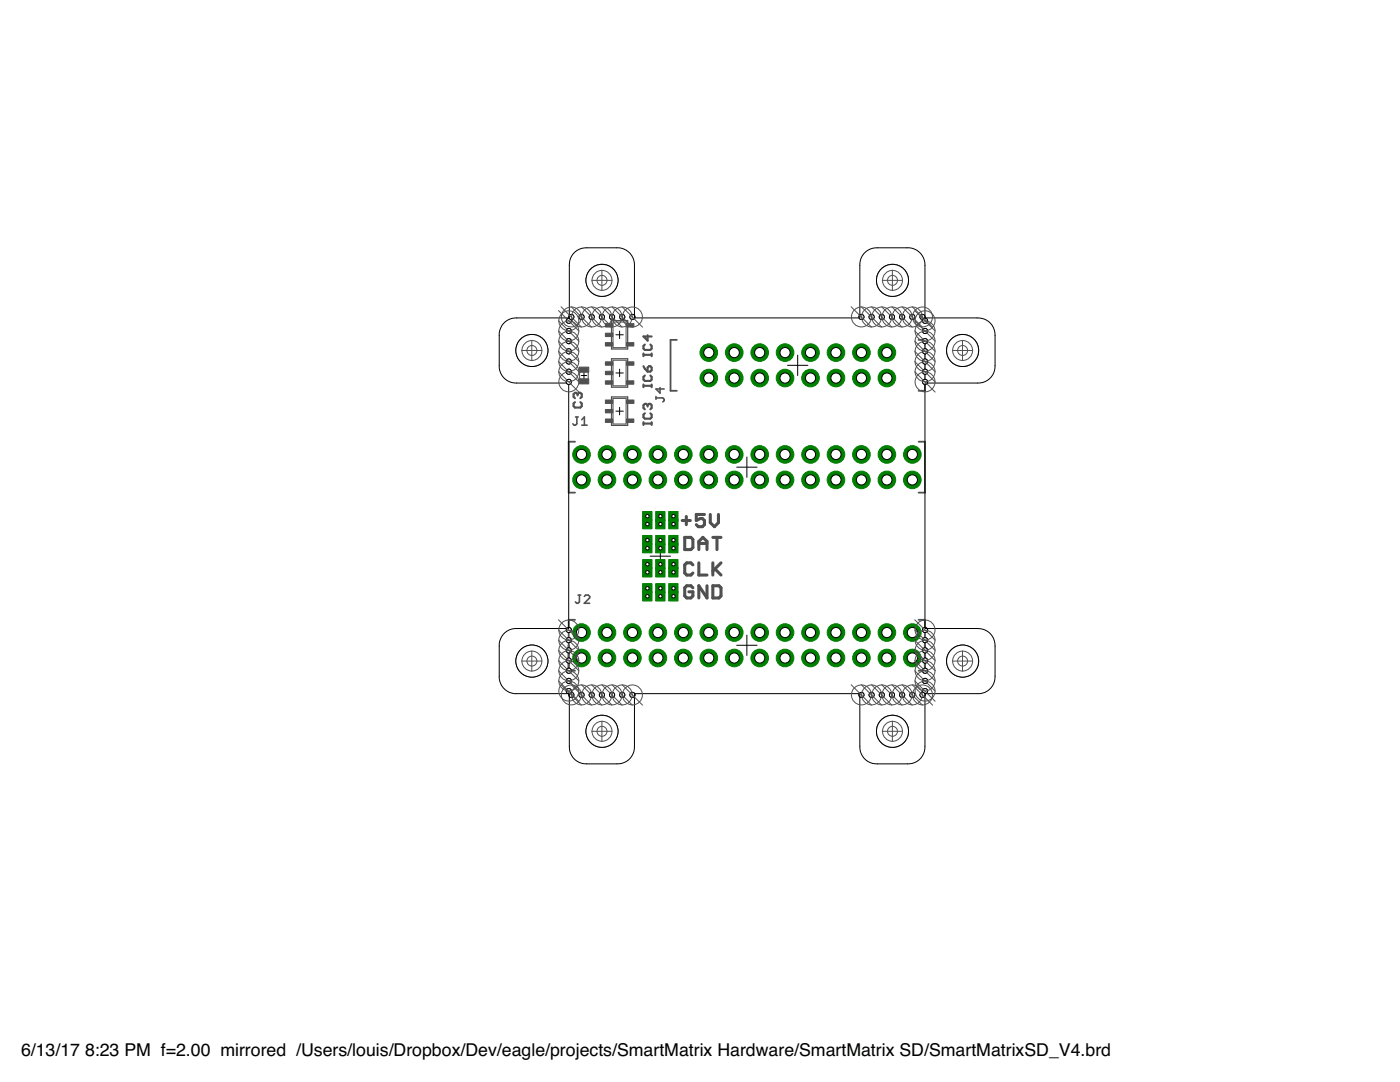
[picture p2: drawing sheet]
<svg xmlns="http://www.w3.org/2000/svg" width="279mm" height="216mm" viewBox="0 0 279 216" stroke-linecap="round" stroke-linejoin="round" font-family="sans-serif">
<defs><g id="words">
<g font-size="3.5">
<text x="4.2" y="210.7">6/13/17</text>
<text x="17" y="210.7">8:23 PM f=2.00 mirrored /Users/louis/Dropbox/Dev/eagle/projects/SmartMatrix Hardware/SmartMatrix SD/SmartMatrixSD_V4.brd</text>
</g>
</g></defs>
<g fill="none" stroke="#505050" stroke-width=".42">
<path d="M115.3 78.6l-.3-.2h-.3l-.2 .2v.6l.2 .3M115.3 78.6l.2-.2h.3l.3 .2v.6l-.3 .3M115.3 78.6v.3M128.4 70.5v.6M128.4 76.7v.6M128.4 70.8h1.6M128.4 77h1.6M128.4 73.1l.3 .5 .5 .5M128.7 68.7l-.3 .3v.6l.3 .2h1.1l.2-.2v-.6l-.2-.3M128.7 74.9l-.3 .3v.6l.3 .2h1.1l.2-.2v-.6l-.2-.3M129.2 73.3l.3-.2h.3l.2 .2v.6l-.2 .2h-.6zM129.2 66.9v1.1l-.8-.9h1.6"/>
<path d="M130 70.5v.6M130 76.7v.6M114.7 80.2l-.2 .3v.5l.2 .3h1.1l.3-.3v-.5l-.3-.3M128.4 84.5h1.6M128.4 84.2v.6M128.7 82.5l-.3 .2v.6l.3 .2h1.1l.2-.2v-.6l-.2-.2M129.2 80.9l.3-.3h.3l.2 .3v.5l-.2 .3M129.2 80.9l-.2-.3h-.3l-.3 .3v.5l.3 .3M129.2 80.9v.2M130 84.2v.6M113.5 128.8v5M184.6 128.8v5"/>
</g>
<g fill="none" stroke="#505050" stroke-width=".61">
<path d="M136.1 103.9h1.7M136.7 107.2h1.2l.4 .4v1.7l-.4 .4h-1.2zM137 103.1v1.6M138.3 117.3l-.4-.4h-.8l-.4 .4v1.6l.4 .4h.8l.4-.4v-.8h-.8M138.3 112.7l-.4-.4h-.8l-.4 .4v1.6l.4 .4h.8l.4-.4M139.5 109.7v-1.7l.8-.8 .8 .8v1.7M139.5 112.3v2.4h1.6M139.5 108.4h1.6M140.6 102.7h-1.6v1.2l.8-.4h.4l.4 .4v.8l-.4 .4h-.8l-.4-.4M141.1 116.9v2.4l-1.6-2.4v2.4M141.8 102.7v1.6l.8 .8 .8-.8v-1.6M142.3 116.9h1.2l.4 .4v1.6l-.4 .4h-1.2z"/>
<path d="M142.3 112.3v2.4M142.3 107.2h1.6M142.7 113.5l1.2 1.2M143.1 107.2v2.5M143.9 112.3l-1.6 1.6"/>
</g>
<path d="M121.1 66.8h.1M121.1 74.4h.1M122.3 64.3h2.6v5.1h-2.6zM122.3 71.9h2.6v5.1h-2.6zM122.3 79.5h2.6v5.1h-2.6zM121.1 82h.1" fill="none" stroke="#505050" stroke-width=".2"/>
<path d="M122 64h3.3v5.6h-3.3zM122 71.6h3.3v5.7h-3.3zM122 79.2h3.3v5.7h-3.3z" fill="none" stroke="#505050" stroke-width=".25"/>
<g fill="#505050" stroke="#505050" stroke-width=".2">
<path d="M125 64.6h1.5v.7h-1.5z"/>
<path d="M125 68.4h1.5v.6h-1.5z"/>
<path d="M120.8 64.6h1.5v.7h-1.5z"/>
<path d="M120.8 66.5h1.5v.7h-1.5z"/>
<path d="M120.8 68.4h1.5v.6h-1.5z"/>
<path d="M125 79.8h1.5v.7h-1.5z"/>
<path d="M125 83.6h1.5v.7h-1.5z"/>
<path d="M120.8 79.8h1.5v.7h-1.5z"/>
<path d="M120.8 81.7h1.5v.7h-1.5z"/>
<path d="M120.8 83.6h1.5v.7h-1.5z"/>
<path d="M125 72.2h1.5v.7h-1.5z"/>
<path d="M125 76h1.5v.7h-1.5z"/>
<path d="M120.8 72.2h1.5v.7h-1.5z"/>
<path d="M120.8 74.1h1.5v.7h-1.5z"/>
<path d="M120.8 76h1.5v.7h-1.5z"/>
<path d="M115.6 75.6h1.9v1h-1.9z"/>
<path d="M115.6 73.3h1.9v1h-1.9z"/>
</g>
<path d="M135.1 67.8h-1.3v10.2h1.3M183.3 67.8h1.3v10.2h-1.3M114.8 88.1h-1.3v10.2h1.3M183.3 88.1h1.3v10.2h-1.3M114.8 123.7h-1.3v10.1h1.3M183.3 123.7h1.3v10.1h-1.3" fill="none" stroke="#505050" stroke-width=".36"/>
<path d="M115.7 74.2v1.4M117.4 74.2v1.4" fill="none" stroke="#505050" stroke-width=".21"/>
<path d="M130.9 79.4h1.4l.2 .3v.2l-.2 .3M130.9 79.1v.6M131.7 77.3v1.1l-.8-.8h1.6M114.9 83.2h.5M115.1 83.2v1.4l-.2 .2h-.3l-.3-.2M116.1 84.8h1.1M116.1 83.8l.5-.6v1.6M115.4 118.7h.5M115.6 118.7v1.4l-.2 .3h-.3l-.3-.3M116.6 119l.3-.3h.5l.3 .3v.3l-1.1 1.1h1.1" fill="none" stroke="#505050" stroke-width=".32"/>
<g fill="none" stroke="#000" stroke-width=".2">
<path d="M116 74.9h1.1M116.5 74.4v1.1M122.9 66.8h1.5M122.9 74.4h1.5M123.7 66.1v1.5M123.7 73.7v1.5M157.2 72.9h4M159.2 70.9v4M122.9 82h1.5M123.7 81.3v1.5M147 93.2h4.1M149.1 91.2v4"/>
<path d="M129.8 111h4M131.8 108.9v4.1M147 128.8h4.1M149.1 126.7v4.1"/>
</g>
<path d="M133.5 102.1h1.8v1.8h-1.8z" fill="#008000" stroke="#008000" stroke-width=".2"/>
<circle cx="134.4" cy="103" r=".34" fill="#fff" stroke="#000" stroke-width=".2"/>
<path d="M133.5 103.7h1.8v1.8h-1.8z" fill="#008000" stroke="#008000" stroke-width=".2"/>
<circle cx="134.4" cy="104.6" r=".34" fill="#fff" stroke="#000" stroke-width=".2"/>
<path d="M128.2 103.7h1.9v1.8h-1.9z" fill="#008000" stroke="#008000" stroke-width=".2"/>
<circle cx="129.2" cy="104.6" r=".34" fill="#fff" stroke="#000" stroke-width=".2"/>
<path d="M128.2 102.1h1.9v1.8h-1.9z" fill="#008000" stroke="#008000" stroke-width=".2"/>
<circle cx="129.2" cy="103" r=".34" fill="#fff" stroke="#000" stroke-width=".2"/>
<path d="M130.9 102.1h1.8v1.8h-1.8z" fill="#008000" stroke="#008000" stroke-width=".2"/>
<circle cx="131.8" cy="103" r=".34" fill="#fff" stroke="#000" stroke-width=".2"/>
<path d="M130.9 103.7h1.8v1.8h-1.8z" fill="#008000" stroke="#008000" stroke-width=".2"/>
<circle cx="131.8" cy="104.6" r=".34" fill="#fff" stroke="#000" stroke-width=".2"/>
<path d="M133.5 106.8h1.8v1.9h-1.8z" fill="#008000" stroke="#008000" stroke-width=".2"/>
<circle cx="134.4" cy="107.8" r=".34" fill="#fff" stroke="#000" stroke-width=".2"/>
<path d="M133.5 108.5h1.8v1.8h-1.8z" fill="#008000" stroke="#008000" stroke-width=".2"/>
<circle cx="134.4" cy="109.4" r=".34" fill="#fff" stroke="#000" stroke-width=".2"/>
<path d="M130.9 106.8h1.8v1.9h-1.8z" fill="#008000" stroke="#008000" stroke-width=".2"/>
<circle cx="131.8" cy="107.8" r=".34" fill="#fff" stroke="#000" stroke-width=".2"/>
<path d="M130.9 108.5h1.8v1.8h-1.8z" fill="#008000" stroke="#008000" stroke-width=".2"/>
<circle cx="131.8" cy="109.4" r=".34" fill="#fff" stroke="#000" stroke-width=".2"/>
<path d="M128.2 106.8h1.9v1.9h-1.9z" fill="#008000" stroke="#008000" stroke-width=".2"/>
<circle cx="129.2" cy="107.8" r=".34" fill="#fff" stroke="#000" stroke-width=".2"/>
<path d="M128.2 108.5h1.9v1.8h-1.9z" fill="#008000" stroke="#008000" stroke-width=".2"/>
<circle cx="129.2" cy="109.4" r=".34" fill="#fff" stroke="#000" stroke-width=".2"/>
<path d="M133.5 111.7h1.8v1.8h-1.8z" fill="#008000" stroke="#008000" stroke-width=".2"/>
<circle cx="134.4" cy="112.6" r=".34" fill="#fff" stroke="#000" stroke-width=".2"/>
<path d="M133.5 113.3h1.8v1.8h-1.8z" fill="#008000" stroke="#008000" stroke-width=".2"/>
<circle cx="134.4" cy="114.2" r=".34" fill="#fff" stroke="#000" stroke-width=".2"/>
<path d="M130.9 111.7h1.8v1.8h-1.8z" fill="#008000" stroke="#008000" stroke-width=".2"/>
<circle cx="131.8" cy="112.6" r=".34" fill="#fff" stroke="#000" stroke-width=".2"/>
<path d="M130.9 113.3h1.8v1.8h-1.8z" fill="#008000" stroke="#008000" stroke-width=".2"/>
<circle cx="131.8" cy="114.2" r=".34" fill="#fff" stroke="#000" stroke-width=".2"/>
<path d="M128.2 111.7h1.9v1.8h-1.9z" fill="#008000" stroke="#008000" stroke-width=".2"/>
<circle cx="129.2" cy="112.6" r=".34" fill="#fff" stroke="#000" stroke-width=".2"/>
<path d="M128.2 113.3h1.9v1.8h-1.9z" fill="#008000" stroke="#008000" stroke-width=".2"/>
<circle cx="129.2" cy="114.2" r=".34" fill="#fff" stroke="#000" stroke-width=".2"/>
<path d="M133.5 116.5h1.8v1.8h-1.8z" fill="#008000" stroke="#008000" stroke-width=".2"/>
<circle cx="134.4" cy="117.4" r=".34" fill="#fff" stroke="#000" stroke-width=".2"/>
<path d="M133.5 118h1.8v1.9h-1.8z" fill="#008000" stroke="#008000" stroke-width=".2"/>
<circle cx="134.4" cy="119" r=".34" fill="#fff" stroke="#000" stroke-width=".2"/>
<path d="M130.9 116.5h1.8v1.8h-1.8z" fill="#008000" stroke="#008000" stroke-width=".2"/>
<circle cx="131.8" cy="117.4" r=".34" fill="#fff" stroke="#000" stroke-width=".2"/>
<path d="M130.9 118h1.8v1.9h-1.8z" fill="#008000" stroke="#008000" stroke-width=".2"/>
<circle cx="131.8" cy="119" r=".34" fill="#fff" stroke="#000" stroke-width=".2"/>
<path d="M128.2 116.5h1.9v1.8h-1.9z" fill="#008000" stroke="#008000" stroke-width=".2"/>
<circle cx="129.2" cy="117.4" r=".34" fill="#fff" stroke="#000" stroke-width=".2"/>
<path d="M128.2 118h1.9v1.9h-1.9z" fill="#008000" stroke="#008000" stroke-width=".2"/>
<circle cx="129.2" cy="119" r=".34" fill="#fff" stroke="#000" stroke-width=".2"/>
<circle cx="121.1" cy="95.8" r="1.76" fill="#008000" stroke="#008000" stroke-width=".2"/>
<circle cx="121.1" cy="95.8" r="1.02" fill="#fff" stroke="#000" stroke-width=".2"/>
<circle cx="121.1" cy="90.7" r="1.76" fill="#008000" stroke="#008000" stroke-width=".2"/>
<circle cx="121.1" cy="90.7" r="1.02" fill="#fff" stroke="#000" stroke-width=".2"/>
<circle cx="126.2" cy="95.8" r="1.76" fill="#008000" stroke="#008000" stroke-width=".2"/>
<circle cx="126.2" cy="95.8" r="1.02" fill="#fff" stroke="#000" stroke-width=".2"/>
<circle cx="126.2" cy="90.7" r="1.76" fill="#008000" stroke="#008000" stroke-width=".2"/>
<circle cx="126.2" cy="90.7" r="1.02" fill="#fff" stroke="#000" stroke-width=".2"/>
<circle cx="131.3" cy="95.8" r="1.76" fill="#008000" stroke="#008000" stroke-width=".2"/>
<circle cx="131.3" cy="95.8" r="1.02" fill="#fff" stroke="#000" stroke-width=".2"/>
<circle cx="131.3" cy="90.7" r="1.76" fill="#008000" stroke="#008000" stroke-width=".2"/>
<circle cx="131.3" cy="90.7" r="1.02" fill="#fff" stroke="#000" stroke-width=".2"/>
<circle cx="136.4" cy="95.8" r="1.76" fill="#008000" stroke="#008000" stroke-width=".2"/>
<circle cx="136.4" cy="95.8" r="1.02" fill="#fff" stroke="#000" stroke-width=".2"/>
<circle cx="136.4" cy="90.7" r="1.76" fill="#008000" stroke="#008000" stroke-width=".2"/>
<circle cx="136.4" cy="90.7" r="1.02" fill="#fff" stroke="#000" stroke-width=".2"/>
<circle cx="141.5" cy="95.8" r="1.76" fill="#008000" stroke="#008000" stroke-width=".2"/>
<circle cx="141.5" cy="95.8" r="1.02" fill="#fff" stroke="#000" stroke-width=".2"/>
<circle cx="141.5" cy="90.7" r="1.76" fill="#008000" stroke="#008000" stroke-width=".2"/>
<circle cx="141.5" cy="90.7" r="1.02" fill="#fff" stroke="#000" stroke-width=".2"/>
<circle cx="146.5" cy="95.8" r="1.76" fill="#008000" stroke="#008000" stroke-width=".2"/>
<circle cx="146.5" cy="95.8" r="1.02" fill="#fff" stroke="#000" stroke-width=".2"/>
<circle cx="146.5" cy="90.7" r="1.76" fill="#008000" stroke="#008000" stroke-width=".2"/>
<circle cx="146.5" cy="90.7" r="1.02" fill="#fff" stroke="#000" stroke-width=".2"/>
<circle cx="151.6" cy="95.8" r="1.76" fill="#008000" stroke="#008000" stroke-width=".2"/>
<circle cx="151.6" cy="95.8" r="1.02" fill="#fff" stroke="#000" stroke-width=".2"/>
<circle cx="151.6" cy="90.7" r="1.76" fill="#008000" stroke="#008000" stroke-width=".2"/>
<circle cx="151.6" cy="90.7" r="1.02" fill="#fff" stroke="#000" stroke-width=".2"/>
<circle cx="156.7" cy="95.8" r="1.76" fill="#008000" stroke="#008000" stroke-width=".2"/>
<circle cx="156.7" cy="95.8" r="1.02" fill="#fff" stroke="#000" stroke-width=".2"/>
<circle cx="156.7" cy="90.7" r="1.76" fill="#008000" stroke="#008000" stroke-width=".2"/>
<circle cx="156.7" cy="90.7" r="1.02" fill="#fff" stroke="#000" stroke-width=".2"/>
<circle cx="161.8" cy="95.8" r="1.76" fill="#008000" stroke="#008000" stroke-width=".2"/>
<circle cx="161.8" cy="95.8" r="1.02" fill="#fff" stroke="#000" stroke-width=".2"/>
<circle cx="161.8" cy="90.7" r="1.76" fill="#008000" stroke="#008000" stroke-width=".2"/>
<circle cx="161.8" cy="90.7" r="1.02" fill="#fff" stroke="#000" stroke-width=".2"/>
<circle cx="166.8" cy="95.8" r="1.76" fill="#008000" stroke="#008000" stroke-width=".2"/>
<circle cx="166.8" cy="95.8" r="1.02" fill="#fff" stroke="#000" stroke-width=".2"/>
<circle cx="166.8" cy="90.7" r="1.76" fill="#008000" stroke="#008000" stroke-width=".2"/>
<circle cx="166.8" cy="90.7" r="1.02" fill="#fff" stroke="#000" stroke-width=".2"/>
<circle cx="171.9" cy="95.8" r="1.76" fill="#008000" stroke="#008000" stroke-width=".2"/>
<circle cx="171.9" cy="95.8" r="1.02" fill="#fff" stroke="#000" stroke-width=".2"/>
<circle cx="171.9" cy="90.7" r="1.76" fill="#008000" stroke="#008000" stroke-width=".2"/>
<circle cx="171.9" cy="90.7" r="1.02" fill="#fff" stroke="#000" stroke-width=".2"/>
<circle cx="177" cy="95.8" r="1.76" fill="#008000" stroke="#008000" stroke-width=".2"/>
<circle cx="177" cy="95.8" r="1.02" fill="#fff" stroke="#000" stroke-width=".2"/>
<circle cx="177" cy="90.7" r="1.76" fill="#008000" stroke="#008000" stroke-width=".2"/>
<circle cx="177" cy="90.7" r="1.02" fill="#fff" stroke="#000" stroke-width=".2"/>
<circle cx="182.1" cy="95.8" r="1.76" fill="#008000" stroke="#008000" stroke-width=".2"/>
<circle cx="182.1" cy="95.8" r="1.02" fill="#fff" stroke="#000" stroke-width=".2"/>
<circle cx="182.1" cy="90.7" r="1.76" fill="#008000" stroke="#008000" stroke-width=".2"/>
<circle cx="182.1" cy="90.7" r="1.02" fill="#fff" stroke="#000" stroke-width=".2"/>
<circle cx="116.1" cy="95.8" r="1.76" fill="#008000" stroke="#008000" stroke-width=".2"/>
<circle cx="116.1" cy="95.8" r="1.02" fill="#fff" stroke="#000" stroke-width=".2"/>
<circle cx="116.1" cy="90.7" r="1.76" fill="#008000" stroke="#008000" stroke-width=".2"/>
<circle cx="116.1" cy="90.7" r="1.02" fill="#fff" stroke="#000" stroke-width=".2"/>
<circle cx="121.1" cy="131.3" r="1.76" fill="#008000" stroke="#008000" stroke-width=".2"/>
<circle cx="121.1" cy="131.3" r="1.02" fill="#fff" stroke="#000" stroke-width=".2"/>
<circle cx="121.1" cy="126.2" r="1.76" fill="#008000" stroke="#008000" stroke-width=".2"/>
<circle cx="121.1" cy="126.2" r="1.02" fill="#fff" stroke="#000" stroke-width=".2"/>
<circle cx="126.2" cy="131.3" r="1.76" fill="#008000" stroke="#008000" stroke-width=".2"/>
<circle cx="126.2" cy="131.3" r="1.02" fill="#fff" stroke="#000" stroke-width=".2"/>
<circle cx="126.2" cy="126.2" r="1.76" fill="#008000" stroke="#008000" stroke-width=".2"/>
<circle cx="126.2" cy="126.2" r="1.02" fill="#fff" stroke="#000" stroke-width=".2"/>
<circle cx="131.3" cy="131.3" r="1.76" fill="#008000" stroke="#008000" stroke-width=".2"/>
<circle cx="131.3" cy="131.3" r="1.02" fill="#fff" stroke="#000" stroke-width=".2"/>
<circle cx="131.3" cy="126.2" r="1.76" fill="#008000" stroke="#008000" stroke-width=".2"/>
<circle cx="131.3" cy="126.2" r="1.02" fill="#fff" stroke="#000" stroke-width=".2"/>
<circle cx="136.4" cy="131.3" r="1.76" fill="#008000" stroke="#008000" stroke-width=".2"/>
<circle cx="136.4" cy="131.3" r="1.02" fill="#fff" stroke="#000" stroke-width=".2"/>
<circle cx="136.4" cy="126.2" r="1.76" fill="#008000" stroke="#008000" stroke-width=".2"/>
<circle cx="136.4" cy="126.2" r="1.02" fill="#fff" stroke="#000" stroke-width=".2"/>
<circle cx="141.5" cy="131.3" r="1.76" fill="#008000" stroke="#008000" stroke-width=".2"/>
<circle cx="141.5" cy="131.3" r="1.02" fill="#fff" stroke="#000" stroke-width=".2"/>
<circle cx="141.5" cy="126.2" r="1.76" fill="#008000" stroke="#008000" stroke-width=".2"/>
<circle cx="141.5" cy="126.2" r="1.02" fill="#fff" stroke="#000" stroke-width=".2"/>
<circle cx="146.5" cy="131.3" r="1.76" fill="#008000" stroke="#008000" stroke-width=".2"/>
<circle cx="146.5" cy="131.3" r="1.02" fill="#fff" stroke="#000" stroke-width=".2"/>
<circle cx="146.5" cy="126.2" r="1.76" fill="#008000" stroke="#008000" stroke-width=".2"/>
<circle cx="146.5" cy="126.2" r="1.02" fill="#fff" stroke="#000" stroke-width=".2"/>
<circle cx="151.6" cy="131.3" r="1.76" fill="#008000" stroke="#008000" stroke-width=".2"/>
<circle cx="151.6" cy="131.3" r="1.02" fill="#fff" stroke="#000" stroke-width=".2"/>
<circle cx="151.6" cy="126.2" r="1.76" fill="#008000" stroke="#008000" stroke-width=".2"/>
<circle cx="151.6" cy="126.2" r="1.02" fill="#fff" stroke="#000" stroke-width=".2"/>
<circle cx="156.7" cy="131.3" r="1.76" fill="#008000" stroke="#008000" stroke-width=".2"/>
<circle cx="156.7" cy="131.3" r="1.02" fill="#fff" stroke="#000" stroke-width=".2"/>
<circle cx="156.7" cy="126.2" r="1.76" fill="#008000" stroke="#008000" stroke-width=".2"/>
<circle cx="156.7" cy="126.2" r="1.02" fill="#fff" stroke="#000" stroke-width=".2"/>
<circle cx="161.8" cy="131.3" r="1.76" fill="#008000" stroke="#008000" stroke-width=".2"/>
<circle cx="161.8" cy="131.3" r="1.02" fill="#fff" stroke="#000" stroke-width=".2"/>
<circle cx="161.8" cy="126.2" r="1.76" fill="#008000" stroke="#008000" stroke-width=".2"/>
<circle cx="161.8" cy="126.2" r="1.02" fill="#fff" stroke="#000" stroke-width=".2"/>
<circle cx="166.8" cy="131.3" r="1.76" fill="#008000" stroke="#008000" stroke-width=".2"/>
<circle cx="166.8" cy="131.3" r="1.02" fill="#fff" stroke="#000" stroke-width=".2"/>
<circle cx="166.8" cy="126.2" r="1.76" fill="#008000" stroke="#008000" stroke-width=".2"/>
<circle cx="166.8" cy="126.2" r="1.02" fill="#fff" stroke="#000" stroke-width=".2"/>
<circle cx="171.9" cy="131.3" r="1.76" fill="#008000" stroke="#008000" stroke-width=".2"/>
<circle cx="171.9" cy="131.3" r="1.02" fill="#fff" stroke="#000" stroke-width=".2"/>
<circle cx="171.9" cy="126.2" r="1.76" fill="#008000" stroke="#008000" stroke-width=".2"/>
<circle cx="171.9" cy="126.2" r="1.02" fill="#fff" stroke="#000" stroke-width=".2"/>
<circle cx="177" cy="131.3" r="1.76" fill="#008000" stroke="#008000" stroke-width=".2"/>
<circle cx="177" cy="131.3" r="1.02" fill="#fff" stroke="#000" stroke-width=".2"/>
<circle cx="177" cy="126.2" r="1.76" fill="#008000" stroke="#008000" stroke-width=".2"/>
<circle cx="177" cy="126.2" r="1.02" fill="#fff" stroke="#000" stroke-width=".2"/>
<circle cx="182.1" cy="131.3" r="1.76" fill="#008000" stroke="#008000" stroke-width=".2"/>
<circle cx="182.1" cy="131.3" r="1.02" fill="#fff" stroke="#000" stroke-width=".2"/>
<circle cx="182.1" cy="126.2" r="1.76" fill="#008000" stroke="#008000" stroke-width=".2"/>
<circle cx="182.1" cy="126.2" r="1.02" fill="#fff" stroke="#000" stroke-width=".2"/>
<circle cx="116.1" cy="131.3" r="1.76" fill="#008000" stroke="#008000" stroke-width=".2"/>
<circle cx="116.1" cy="131.3" r="1.02" fill="#fff" stroke="#000" stroke-width=".2"/>
<circle cx="116.1" cy="126.2" r="1.76" fill="#008000" stroke="#008000" stroke-width=".2"/>
<circle cx="116.1" cy="126.2" r="1.02" fill="#fff" stroke="#000" stroke-width=".2"/>
<circle cx="141.5" cy="75.4" r="1.76" fill="#008000" stroke="#008000" stroke-width=".2"/>
<circle cx="141.5" cy="75.4" r="1.02" fill="#fff" stroke="#000" stroke-width=".2"/>
<circle cx="141.5" cy="70.4" r="1.76" fill="#008000" stroke="#008000" stroke-width=".2"/>
<circle cx="141.5" cy="70.4" r="1.02" fill="#fff" stroke="#000" stroke-width=".2"/>
<circle cx="146.5" cy="75.4" r="1.76" fill="#008000" stroke="#008000" stroke-width=".2"/>
<circle cx="146.5" cy="75.4" r="1.02" fill="#fff" stroke="#000" stroke-width=".2"/>
<circle cx="146.5" cy="70.4" r="1.76" fill="#008000" stroke="#008000" stroke-width=".2"/>
<circle cx="146.5" cy="70.4" r="1.02" fill="#fff" stroke="#000" stroke-width=".2"/>
<circle cx="151.6" cy="75.4" r="1.76" fill="#008000" stroke="#008000" stroke-width=".2"/>
<circle cx="151.6" cy="75.4" r="1.02" fill="#fff" stroke="#000" stroke-width=".2"/>
<circle cx="151.6" cy="70.4" r="1.76" fill="#008000" stroke="#008000" stroke-width=".2"/>
<circle cx="151.6" cy="70.4" r="1.02" fill="#fff" stroke="#000" stroke-width=".2"/>
<circle cx="156.7" cy="75.4" r="1.76" fill="#008000" stroke="#008000" stroke-width=".2"/>
<circle cx="156.7" cy="75.4" r="1.02" fill="#fff" stroke="#000" stroke-width=".2"/>
<circle cx="156.7" cy="70.4" r="1.76" fill="#008000" stroke="#008000" stroke-width=".2"/>
<circle cx="156.7" cy="70.4" r="1.02" fill="#fff" stroke="#000" stroke-width=".2"/>
<circle cx="161.8" cy="75.4" r="1.76" fill="#008000" stroke="#008000" stroke-width=".2"/>
<circle cx="161.8" cy="75.4" r="1.02" fill="#fff" stroke="#000" stroke-width=".2"/>
<circle cx="161.8" cy="70.4" r="1.76" fill="#008000" stroke="#008000" stroke-width=".2"/>
<circle cx="161.8" cy="70.4" r="1.02" fill="#fff" stroke="#000" stroke-width=".2"/>
<circle cx="166.8" cy="75.4" r="1.76" fill="#008000" stroke="#008000" stroke-width=".2"/>
<circle cx="166.8" cy="75.4" r="1.02" fill="#fff" stroke="#000" stroke-width=".2"/>
<circle cx="166.8" cy="70.4" r="1.76" fill="#008000" stroke="#008000" stroke-width=".2"/>
<circle cx="166.8" cy="70.4" r="1.02" fill="#fff" stroke="#000" stroke-width=".2"/>
<circle cx="171.9" cy="75.4" r="1.76" fill="#008000" stroke="#008000" stroke-width=".2"/>
<circle cx="171.9" cy="75.4" r="1.02" fill="#fff" stroke="#000" stroke-width=".2"/>
<circle cx="171.9" cy="70.4" r="1.76" fill="#008000" stroke="#008000" stroke-width=".2"/>
<circle cx="171.9" cy="70.4" r="1.02" fill="#fff" stroke="#000" stroke-width=".2"/>
<circle cx="177" cy="75.4" r="1.76" fill="#008000" stroke="#008000" stroke-width=".2"/>
<circle cx="177" cy="75.4" r="1.02" fill="#fff" stroke="#000" stroke-width=".2"/>
<circle cx="177" cy="70.4" r="1.76" fill="#008000" stroke="#008000" stroke-width=".2"/>
<circle cx="177" cy="70.4" r="1.02" fill="#fff" stroke="#000" stroke-width=".2"/>
<g fill="none" stroke="#000" stroke-width=".2">
<path d="M113.5 76.4v49M126.6 63.4h45M184.6 76.4v49M126.6 138.4h45"/>
<circle cx="113.5" cy="64" r=".51"/>
</g>
<circle cx="113.5" cy="64" r=".51" fill="#fff" stroke="#000" stroke-width=".2"/>
<circle cx="113.5" cy="66" r=".51" fill="none" stroke="#000" stroke-width=".2"/>
<circle cx="113.5" cy="66" r=".51" fill="#fff" stroke="#000" stroke-width=".2"/>
<circle cx="113.5" cy="68.1" r=".51" fill="none" stroke="#000" stroke-width=".2"/>
<circle cx="113.5" cy="68.1" r=".51" fill="#fff" stroke="#000" stroke-width=".2"/>
<circle cx="113.5" cy="70.1" r=".51" fill="none" stroke="#000" stroke-width=".2"/>
<circle cx="113.5" cy="70.1" r=".51" fill="#fff" stroke="#000" stroke-width=".2"/>
<circle cx="113.5" cy="72.1" r=".51" fill="none" stroke="#000" stroke-width=".2"/>
<circle cx="113.5" cy="72.1" r=".51" fill="#fff" stroke="#000" stroke-width=".2"/>
<g fill="none" stroke="#000" stroke-width=".2">
<path d="M99.6 66.9v6M103.1 63.4h10.5M103.1 76.4h10.4"/>
<circle cx="113.5" cy="74.2" r=".51"/>
</g>
<circle cx="113.5" cy="74.2" r=".51" fill="#fff" stroke="#000" stroke-width=".2"/>
<circle cx="113.5" cy="76.2" r=".51" fill="none" stroke="#000" stroke-width=".2"/>
<circle cx="113.5" cy="76.2" r=".51" fill="#fff" stroke="#000" stroke-width=".2"/>
<circle cx="126.2" cy="63.2" r=".51" fill="none" stroke="#000" stroke-width=".2"/>
<circle cx="126.2" cy="63.2" r=".51" fill="#fff" stroke="#000" stroke-width=".2"/>
<circle cx="124.2" cy="63.2" r=".51" fill="none" stroke="#000" stroke-width=".2"/>
<circle cx="124.2" cy="63.2" r=".51" fill="#fff" stroke="#000" stroke-width=".2"/>
<circle cx="122.2" cy="63.2" r=".51" fill="none" stroke="#000" stroke-width=".2"/>
<circle cx="122.2" cy="63.2" r=".51" fill="#fff" stroke="#000" stroke-width=".2"/>
<circle cx="120.1" cy="63.2" r=".51" fill="none" stroke="#000" stroke-width=".2"/>
<circle cx="120.1" cy="63.2" r=".51" fill="#fff" stroke="#000" stroke-width=".2"/>
<circle cx="118.1" cy="63.2" r=".51" fill="none" stroke="#000" stroke-width=".2"/>
<circle cx="118.1" cy="63.2" r=".51" fill="#fff" stroke="#000" stroke-width=".2"/>
<g fill="none" stroke="#000" stroke-width=".2">
<path d="M117.1 49.4h5.9M126.6 52.9v10.5"/>
<circle cx="116.1" cy="63.2" r=".51"/>
</g>
<circle cx="116.1" cy="63.2" r=".51" fill="#fff" stroke="#000" stroke-width=".2"/>
<circle cx="114" cy="63.2" r=".51" fill="none" stroke="#000" stroke-width=".2"/>
<circle cx="114" cy="63.2" r=".51" fill="#fff" stroke="#000" stroke-width=".2"/>
<circle cx="184.1" cy="63.2" r=".51" fill="none" stroke="#000" stroke-width=".2"/>
<circle cx="184.1" cy="63.2" r=".51" fill="#fff" stroke="#000" stroke-width=".2"/>
<circle cx="182.1" cy="63.2" r=".51" fill="none" stroke="#000" stroke-width=".2"/>
<circle cx="182.1" cy="63.2" r=".51" fill="#fff" stroke="#000" stroke-width=".2"/>
<circle cx="180" cy="63.2" r=".51" fill="none" stroke="#000" stroke-width=".2"/>
<circle cx="180" cy="63.2" r=".51" fill="#fff" stroke="#000" stroke-width=".2"/>
<circle cx="178" cy="63.2" r=".51" fill="none" stroke="#000" stroke-width=".2"/>
<circle cx="178" cy="63.2" r=".51" fill="#fff" stroke="#000" stroke-width=".2"/>
<circle cx="176" cy="63.2" r=".51" fill="none" stroke="#000" stroke-width=".2"/>
<circle cx="176" cy="63.2" r=".51" fill="#fff" stroke="#000" stroke-width=".2"/>
<g fill="none" stroke="#000" stroke-width=".2">
<path d="M113.6 52.9v10.5M175.1 49.4h5.9M184.6 52.9v10.5"/>
<circle cx="173.9" cy="63.2" r=".51"/>
</g>
<circle cx="173.9" cy="63.2" r=".51" fill="#fff" stroke="#000" stroke-width=".2"/>
<circle cx="171.9" cy="63.2" r=".51" fill="none" stroke="#000" stroke-width=".2"/>
<circle cx="171.9" cy="63.2" r=".51" fill="#fff" stroke="#000" stroke-width=".2"/>
<circle cx="184.6" cy="76.2" r=".51" fill="none" stroke="#000" stroke-width=".2"/>
<circle cx="184.6" cy="76.2" r=".51" fill="#fff" stroke="#000" stroke-width=".2"/>
<circle cx="184.6" cy="74.2" r=".51" fill="none" stroke="#000" stroke-width=".2"/>
<circle cx="184.6" cy="74.2" r=".51" fill="#fff" stroke="#000" stroke-width=".2"/>
<circle cx="184.6" cy="72.1" r=".51" fill="none" stroke="#000" stroke-width=".2"/>
<circle cx="184.6" cy="72.1" r=".51" fill="#fff" stroke="#000" stroke-width=".2"/>
<circle cx="184.6" cy="70.1" r=".51" fill="none" stroke="#000" stroke-width=".2"/>
<circle cx="184.6" cy="70.1" r=".51" fill="#fff" stroke="#000" stroke-width=".2"/>
<circle cx="184.6" cy="68.1" r=".51" fill="none" stroke="#000" stroke-width=".2"/>
<circle cx="184.6" cy="68.1" r=".51" fill="#fff" stroke="#000" stroke-width=".2"/>
<g fill="none" stroke="#000" stroke-width=".2">
<path d="M171.6 52.9v10.5M184.6 76.4h10.5"/>
<circle cx="184.6" cy="66" r=".51"/>
</g>
<circle cx="184.6" cy="66" r=".51" fill="#fff" stroke="#000" stroke-width=".2"/>
<circle cx="184.6" cy="64" r=".51" fill="none" stroke="#000" stroke-width=".2"/>
<circle cx="184.6" cy="64" r=".51" fill="#fff" stroke="#000" stroke-width=".2"/>
<circle cx="184.6" cy="137.9" r=".51" fill="none" stroke="#000" stroke-width=".2"/>
<circle cx="184.6" cy="137.9" r=".51" fill="#fff" stroke="#000" stroke-width=".2"/>
<circle cx="184.6" cy="135.9" r=".51" fill="none" stroke="#000" stroke-width=".2"/>
<circle cx="184.6" cy="135.9" r=".51" fill="#fff" stroke="#000" stroke-width=".2"/>
<circle cx="184.6" cy="133.8" r=".51" fill="none" stroke="#000" stroke-width=".2"/>
<circle cx="184.6" cy="133.8" r=".51" fill="#fff" stroke="#000" stroke-width=".2"/>
<circle cx="184.6" cy="131.8" r=".51" fill="none" stroke="#000" stroke-width=".2"/>
<circle cx="184.6" cy="131.8" r=".51" fill="#fff" stroke="#000" stroke-width=".2"/>
<circle cx="184.6" cy="129.8" r=".51" fill="none" stroke="#000" stroke-width=".2"/>
<circle cx="184.6" cy="129.8" r=".51" fill="#fff" stroke="#000" stroke-width=".2"/>
<g fill="none" stroke="#000" stroke-width=".2">
<path d="M184.6 63.4h10.4M198.6 66.9v6M184.6 138.4h10.5"/>
<circle cx="184.6" cy="127.7" r=".51"/>
</g>
<circle cx="184.6" cy="127.7" r=".51" fill="#fff" stroke="#000" stroke-width=".2"/>
<circle cx="184.6" cy="125.7" r=".51" fill="none" stroke="#000" stroke-width=".2"/>
<circle cx="184.6" cy="125.7" r=".51" fill="#fff" stroke="#000" stroke-width=".2"/>
<circle cx="171.9" cy="138.7" r=".51" fill="none" stroke="#000" stroke-width=".2"/>
<circle cx="171.9" cy="138.7" r=".51" fill="#fff" stroke="#000" stroke-width=".2"/>
<circle cx="173.9" cy="138.7" r=".51" fill="none" stroke="#000" stroke-width=".2"/>
<circle cx="173.9" cy="138.7" r=".51" fill="#fff" stroke="#000" stroke-width=".2"/>
<circle cx="176" cy="138.7" r=".51" fill="none" stroke="#000" stroke-width=".2"/>
<circle cx="176" cy="138.7" r=".51" fill="#fff" stroke="#000" stroke-width=".2"/>
<circle cx="178" cy="138.7" r=".51" fill="none" stroke="#000" stroke-width=".2"/>
<circle cx="178" cy="138.7" r=".51" fill="#fff" stroke="#000" stroke-width=".2"/>
<circle cx="180" cy="138.7" r=".51" fill="none" stroke="#000" stroke-width=".2"/>
<circle cx="180" cy="138.7" r=".51" fill="#fff" stroke="#000" stroke-width=".2"/>
<g fill="none" stroke="#000" stroke-width=".2">
<path d="M171.6 138.4v10.5M184.6 125.4h10.4M198.6 128.9v6M175.1 152.4h6"/>
<circle cx="182.1" cy="138.7" r=".51"/>
</g>
<circle cx="182.1" cy="138.7" r=".51" fill="#fff" stroke="#000" stroke-width=".2"/>
<circle cx="184.1" cy="138.7" r=".51" fill="none" stroke="#000" stroke-width=".2"/>
<circle cx="184.1" cy="138.7" r=".51" fill="#fff" stroke="#000" stroke-width=".2"/>
<circle cx="114" cy="138.7" r=".51" fill="none" stroke="#000" stroke-width=".2"/>
<circle cx="114" cy="138.7" r=".51" fill="#fff" stroke="#000" stroke-width=".2"/>
<circle cx="116.1" cy="138.7" r=".51" fill="none" stroke="#000" stroke-width=".2"/>
<circle cx="116.1" cy="138.7" r=".51" fill="#fff" stroke="#000" stroke-width=".2"/>
<circle cx="118.1" cy="138.7" r=".51" fill="none" stroke="#000" stroke-width=".2"/>
<circle cx="118.1" cy="138.7" r=".51" fill="#fff" stroke="#000" stroke-width=".2"/>
<circle cx="120.1" cy="138.7" r=".51" fill="none" stroke="#000" stroke-width=".2"/>
<circle cx="120.1" cy="138.7" r=".51" fill="#fff" stroke="#000" stroke-width=".2"/>
<circle cx="122.2" cy="138.7" r=".51" fill="none" stroke="#000" stroke-width=".2"/>
<circle cx="122.2" cy="138.7" r=".51" fill="#fff" stroke="#000" stroke-width=".2"/>
<g fill="none" stroke="#000" stroke-width=".2">
<path d="M113.6 138.4v10.5M184.6 138.4v10.5M117.1 152.4h6"/>
<circle cx="124.2" cy="138.7" r=".51"/>
</g>
<circle cx="124.2" cy="138.7" r=".51" fill="#fff" stroke="#000" stroke-width=".2"/>
<circle cx="126.2" cy="138.7" r=".51" fill="none" stroke="#000" stroke-width=".2"/>
<circle cx="126.2" cy="138.7" r=".51" fill="#fff" stroke="#000" stroke-width=".2"/>
<circle cx="113.5" cy="125.7" r=".51" fill="none" stroke="#000" stroke-width=".2"/>
<circle cx="113.5" cy="125.7" r=".51" fill="#fff" stroke="#000" stroke-width=".2"/>
<circle cx="113.5" cy="127.7" r=".51" fill="none" stroke="#000" stroke-width=".2"/>
<circle cx="113.5" cy="127.7" r=".51" fill="#fff" stroke="#000" stroke-width=".2"/>
<circle cx="113.5" cy="129.8" r=".51" fill="none" stroke="#000" stroke-width=".2"/>
<circle cx="113.5" cy="129.8" r=".51" fill="#fff" stroke="#000" stroke-width=".2"/>
<circle cx="113.5" cy="131.8" r=".51" fill="none" stroke="#000" stroke-width=".2"/>
<circle cx="113.5" cy="131.8" r=".51" fill="#fff" stroke="#000" stroke-width=".2"/>
<circle cx="113.5" cy="133.8" r=".51" fill="none" stroke="#000" stroke-width=".2"/>
<circle cx="113.5" cy="133.8" r=".51" fill="#fff" stroke="#000" stroke-width=".2"/>
<g fill="none" stroke="#000" stroke-width=".2">
<path d="M99.6 128.9v6M103.1 125.4h10.4M126.6 138.4v10.5"/>
<circle cx="113.5" cy="135.9" r=".51"/>
</g>
<circle cx="113.5" cy="135.9" r=".51" fill="#fff" stroke="#000" stroke-width=".2"/>
<circle cx="113.5" cy="137.9" r=".51" fill="none" stroke="#000" stroke-width=".2"/>
<circle cx="113.5" cy="137.9" r=".51" fill="#fff" stroke="#000" stroke-width=".2"/>
<g fill="none" stroke="#000" stroke-width=".2">
<path d="M117.1 49.4a3.3 3.3 0 0 0-3.5 3.5M123 49.4a3.4 3.4 0 0 1 3.6 3.5M175.1 49.4a3.3 3.3 0 0 0-3.5 3.5M181 49.4a3.4 3.4 0 0 1 3.6 3.5M99.6 72.9a3.3 3.3 0 0 0 3.5 3.5M103.1 63.4a3.3 3.3 0 0 0-3.5 3.5M195 63.4a3.4 3.4 0 0 1 3.6 3.5M198.6 72.9a3.3 3.3 0 0 1-3.5 3.5M99.6 134.9a3.3 3.3 0 0 0 3.5 3.5h10.5M103.1 125.4a3.3 3.3 0 0 0-3.5 3.5M195 125.4a3.4 3.4 0 0 1 3.6 3.5M198.6 134.9a3.3 3.3 0 0 1-3.5 3.5"/>
<path d="M113.6 148.9a3.3 3.3 0 0 0 3.5 3.5M126.6 148.9a3.3 3.3 0 0 1-3.5 3.5M171.6 148.9a3.3 3.3 0 0 0 3.5 3.5M184.6 148.9a3.3 3.3 0 0 1-3.5 3.5"/>
<circle cx="120.1" cy="55.9" r="3.2"/>
</g>
<circle cx="120.1" cy="55.9" r="3.2" fill="#fff" stroke="#000" stroke-width=".2"/>
<circle cx="178.1" cy="55.9" r="3.2" fill="none" stroke="#000" stroke-width=".2"/>
<circle cx="178.1" cy="55.9" r="3.2" fill="#fff" stroke="#000" stroke-width=".2"/>
<circle cx="192.1" cy="69.9" r="3.2" fill="none" stroke="#000" stroke-width=".2"/>
<circle cx="192.1" cy="69.9" r="3.2" fill="#fff" stroke="#000" stroke-width=".2"/>
<circle cx="192.1" cy="131.9" r="3.2" fill="none" stroke="#000" stroke-width=".2"/>
<circle cx="192.1" cy="131.9" r="3.2" fill="#fff" stroke="#000" stroke-width=".2"/>
<circle cx="178.1" cy="145.9" r="3.2" fill="none" stroke="#000" stroke-width=".2"/>
<circle cx="178.1" cy="145.9" r="3.2" fill="#fff" stroke="#000" stroke-width=".2"/>
<circle cx="120.1" cy="145.9" r="3.2" fill="none" stroke="#000" stroke-width=".2"/>
<circle cx="120.1" cy="145.9" r="3.2" fill="#fff" stroke="#000" stroke-width=".2"/>
<circle cx="106.2" cy="131.9" r="3.2" fill="none" stroke="#000" stroke-width=".2"/>
<circle cx="106.2" cy="131.9" r="3.2" fill="#fff" stroke="#000" stroke-width=".2"/>
<circle cx="106.2" cy="69.9" r="3.2" fill="none" stroke="#000" stroke-width=".2"/>
<circle cx="106.2" cy="69.9" r="3.2" fill="#fff" stroke="#000" stroke-width=".2"/>
<g fill="none" stroke="#505050" stroke-width=".2">
<path d="M118.1 55.9h4.1M120.1 53.9v4.1M176.1 55.9h4M178.1 53.9v4.1M104.1 69.9h4.1M106.1 67.9v4.1M111.5 62l4 4M111.5 64l4 4.1M111.5 66l4 4.1M111.5 68.1l4 4M111.5 70.1l4 4.1M111.5 72.1l4 4.1"/>
<path d="M111.5 74.2l4 4M112 61.2l4 4.1M114 61.2l4.1 4.1M116 61.2l4.1 4.1M118.1 61.2l4 4.1M120.1 61.2l4.1 4.1M122.1 61.2l4.1 4.1M124.2 61.2l4 4.1M169.9 61.2l4 4.1M171.9 61.2l4.1 4.1M173.9 61.2l4.1 4.1M176 61.2l4 4.1"/>
<path d="M178 61.2l4.1 4.1M180 61.2l4.1 4.1M182.1 61.2l4 4.1M182.6 74.2l4 4M182.6 72.1l4 4.1M182.6 70.1l4 4.1M182.6 68.1l4 4M182.6 66l4 4.1M182.6 64l4 4.1M182.6 62l4 4M190.1 69.9h4M192.1 67.9v4.1"/>
<path d="M104.1 131.9h4.1M106.1 129.9v4M111.5 123.7l4 4M111.5 125.7l4 4.1M111.5 127.7l4 4.1M111.5 129.8l4 4M111.5 131.8l4 4.1M111.5 133.8l4 4.1M111.5 135.9l4 4M112 136.6l4 4.1M114 136.6l4.1 4.1M116 136.6l4.1 4.1"/>
<path d="M118.1 136.6l4 4.1M120.1 136.6l4.1 4.1M122.1 136.6l4.1 4.1M124.2 136.6l4 4.1M169.9 136.6l4 4.1M171.9 136.6l4.1 4.1M173.9 136.6l4.1 4.1M176 136.6l4 4.1M178 136.6l4.1 4.1M180 136.6l4.1 4.1M182.1 136.6l4 4.1M182.6 135.9l4 4"/>
<path d="M182.6 133.8l4 4.1M182.6 131.8l4 4.1M182.6 129.8l4 4M182.6 127.7l4 4.1M182.6 125.7l4 4.1M182.6 123.7l4 4M190.1 131.9h4M192.1 129.9v4M118.1 145.9h4.1M120.1 143.9v4.1M176.1 145.9h4M178.1 143.9v4.1"/>
<circle cx="120.1" cy="55.9" r="1.99"/>
<circle cx="120.1" cy="55.9" r=".99"/>
<circle cx="178.1" cy="55.9" r="1.99"/>
<circle cx="178.1" cy="55.9" r=".99"/>
<circle cx="106.2" cy="69.9" r="1.99"/>
<circle cx="106.2" cy="69.9" r=".99"/>
<circle cx="113.5" cy="72.1" r="1.99"/>
<circle cx="113.5" cy="66" r="1.99"/>
<circle cx="113.5" cy="76.2" r="1.99"/>
<circle cx="113.5" cy="64" r="1.99"/>
<circle cx="113.5" cy="68.1" r="1.99"/>
<circle cx="113.5" cy="70.1" r="1.99"/>
<circle cx="113.5" cy="74.2" r="1.99"/>
<circle cx="114" cy="63.2" r="1.99"/>
<circle cx="116.1" cy="63.2" r="1.99"/>
<circle cx="118.1" cy="63.2" r="1.99"/>
<circle cx="120.1" cy="63.2" r="1.99"/>
<circle cx="122.2" cy="63.2" r="1.99"/>
<circle cx="124.2" cy="63.2" r="1.99"/>
<circle cx="126.2" cy="63.2" r="1.99"/>
<circle cx="171.9" cy="63.2" r="1.99"/>
<circle cx="173.9" cy="63.2" r="1.99"/>
<circle cx="176" cy="63.2" r="1.99"/>
<circle cx="178" cy="63.2" r="1.99"/>
<circle cx="180" cy="63.2" r="1.99"/>
<circle cx="182.1" cy="63.2" r="1.99"/>
<circle cx="184.1" cy="63.2" r="1.99"/>
<circle cx="184.6" cy="66" r="1.99"/>
<circle cx="184.6" cy="74.2" r="1.99"/>
<circle cx="184.6" cy="70.1" r="1.99"/>
<circle cx="184.6" cy="76.2" r="1.99"/>
<circle cx="184.6" cy="72.1" r="1.99"/>
<circle cx="184.6" cy="64" r="1.99"/>
<circle cx="184.6" cy="68.1" r="1.99"/>
<circle cx="192.1" cy="69.9" r="1.99"/>
<circle cx="192.1" cy="69.9" r=".99"/>
<circle cx="106.2" cy="131.9" r="1.99"/>
<circle cx="106.2" cy="131.9" r=".99"/>
<circle cx="113.5" cy="137.9" r="1.99"/>
<circle cx="113.5" cy="129.8" r="1.99"/>
<circle cx="113.5" cy="133.8" r="1.99"/>
<circle cx="113.5" cy="131.8" r="1.99"/>
<circle cx="113.5" cy="125.7" r="1.99"/>
<circle cx="113.5" cy="127.7" r="1.99"/>
<circle cx="113.5" cy="135.9" r="1.99"/>
<circle cx="114" cy="138.7" r="1.99"/>
<circle cx="116.1" cy="138.7" r="1.99"/>
<circle cx="118.1" cy="138.7" r="1.99"/>
<circle cx="120.1" cy="138.7" r="1.99"/>
<circle cx="122.2" cy="138.7" r="1.99"/>
<circle cx="124.2" cy="138.7" r="1.99"/>
<circle cx="126.2" cy="138.7" r="1.99"/>
<circle cx="171.9" cy="138.7" r="1.99"/>
<circle cx="173.9" cy="138.7" r="1.99"/>
<circle cx="176" cy="138.7" r="1.99"/>
<circle cx="178" cy="138.7" r="1.99"/>
<circle cx="180" cy="138.7" r="1.99"/>
<circle cx="182.1" cy="138.7" r="1.99"/>
<circle cx="184.1" cy="138.7" r="1.99"/>
<circle cx="184.6" cy="131.8" r="1.99"/>
<circle cx="184.6" cy="127.7" r="1.99"/>
<circle cx="184.6" cy="125.7" r="1.99"/>
<circle cx="184.6" cy="133.8" r="1.99"/>
<circle cx="184.6" cy="137.9" r="1.99"/>
<circle cx="184.6" cy="129.8" r="1.99"/>
<circle cx="184.6" cy="135.9" r="1.99"/>
<circle cx="192.1" cy="131.9" r="1.99"/>
<circle cx="192.1" cy="131.9" r=".99"/>
<circle cx="120.1" cy="145.9" r="1.99"/>
<circle cx="120.1" cy="145.9" r=".99"/>
<circle cx="178.1" cy="145.9" r="1.99"/>
<circle cx="178.1" cy="145.9" r=".99"/>
</g>
<use href="#words"/>
</svg>
